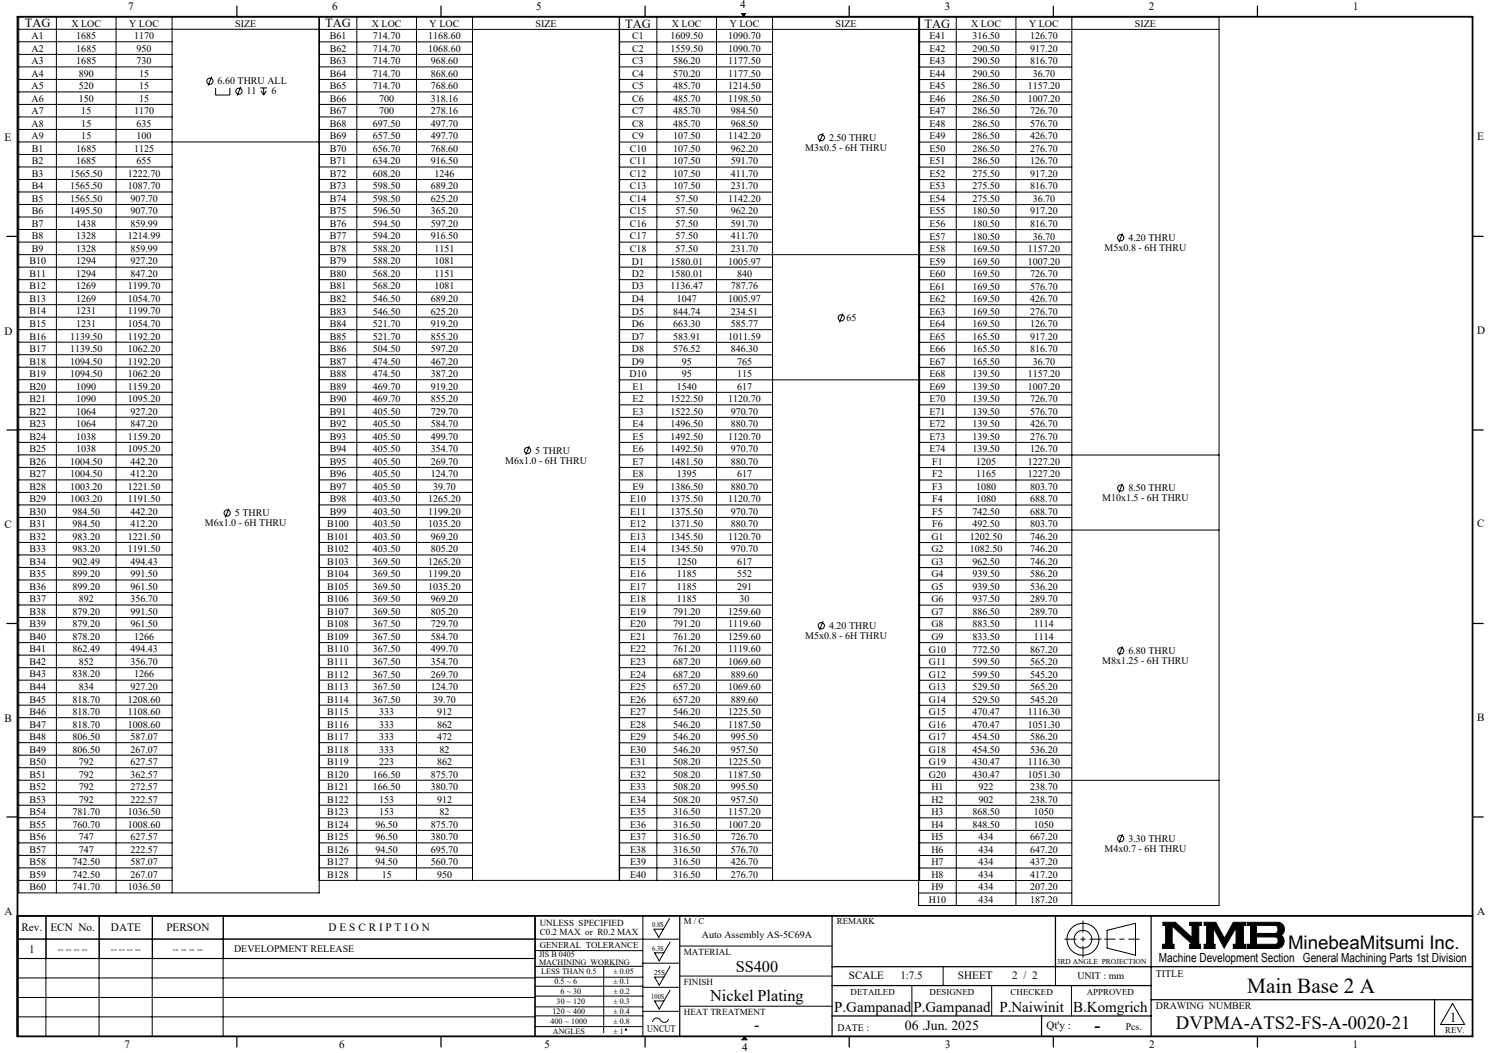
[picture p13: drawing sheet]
<svg xmlns="http://www.w3.org/2000/svg" width="420mm" height="297mm" viewBox="0 0 420 297" stroke-linecap="round" stroke-linejoin="round" font-family="sans-serif">
<defs><g id="words">
<text font-size="6" x="351.8" y="280">Main Base 2 A</text>
<g font-size="5.3">
<text x="363.3" y="267.7">MinebeaMitsumi Inc.</text>
<text x="331.7" y="290.4">DVPMA-ATS2-FS-A-0020-21</text>
</g>
<text font-size="4.9" x="308.8" y="290.9">-</text>
<g font-size="4.6">
<text x="207.5" y="274.1">SS400</text>
<text x="200.3" y="282.4">Nickel Plating</text>
<text x="212.8" y="290.6">-</text>
</g>
<g font-size="4.2">
<text x="235.3" y="285.5">P.Gampanad</text>
<text x="257.6" y="285.5">P.Gampanad</text>
<text x="281.9" y="285.5">P.Naiwinit</text>
<text x="302.7" y="285.5">B.Komgrich</text>
</g>
<g font-size="3.9">
<text x="255.2" y="290.6">06 .Jun. 2025</text>
<text x="408.9" y="288.2">1</text>
</g>
<g font-size="3.5">
<text x="7" y="7.8">TAG</text>
<text x="91.7" y="7.8">TAG</text>
<text x="176.4" y="7.8">TAG</text>
<text x="260.8" y="7.8">TAG</text>
<text x="326.9" y="271.4">Machine Development Section General Machining Parts 1st Division</text>
</g>
<g font-size="3.2">
<text x="36.1" y="2.9">7</text>
<text x="93.7" y="2.8">6</text>
<text x="151.3" y="2.8">5</text>
<text x="208.8" y="2.2">4</text>
<text x="266.5" y="2.8">3</text>
<text x="324.1" y="2.8">2</text>
<text x="381.6" y="2.8">1</text>
<text x="1.3" y="39.8">E</text>
<text x="416.6" y="39.5">E</text>
<text x="1.3" y="94.3">D</text>
<text x="416.6" y="94.1">D</text>
<text x="1.3" y="148.9">C</text>
<text x="416.6" y="148.7">C</text>
<text x="1.3" y="203.6">B</text>
<text x="416.6" y="203.3">B</text>
<text x="416.6" y="258">A</text>
<text x="1.3" y="258.1">A</text>
<text x="6.1" y="262.7">Rev.</text>
<text x="14.2" y="262.7">ECN No.</text>
<text x="31.3" y="262.7">DATE</text>
<text x="46.9" y="262.7">PERSON</text>
<text x="92.7" y="262.7">D E S C R I P T I O N</text>
<text x="8.2" y="268.7">1</text>
<text x="239.4" y="276.2">SCALE</text>
<text x="254" y="276.2">1:7.5</text>
<text x="270.2" y="276.2">SHEET</text>
<text x="285.5" y="276.2">2 / 2</text>
<text x="295.2" y="290.1">Qt'y :</text>
<text x="35.1" y="295.5">7</text>
<text x="95.7" y="295.6">6</text>
<text x="153.6" y="295.6">5</text>
<text x="209.3" y="296.3">4</text>
<text x="266.6" y="295.6">3</text>
<text x="324.2" y="295.6">2</text>
<text x="381.6" y="295.6">1</text>
</g>
<g font-size="2.8">
<text x="8.9" y="11.1">A1</text>
<text x="20.2" y="7.5">X LOC</text>
<text x="21.5" y="11.1">1685</text>
<text x="36.5" y="7.5">Y LOC</text>
<text x="37.8" y="11.1">1170</text>
<text x="66.3" y="7.5">SIZE</text>
<text x="93" y="11.1">B61</text>
<text x="104.9" y="7.5">X LOC</text>
<text x="105.2" y="11.1">714.70</text>
<text x="120.8" y="11.1">1168.60</text>
<text x="121.2" y="7.5">Y LOC</text>
<text x="151.1" y="7.5">SIZE</text>
<text x="178.3" y="11.1">C1</text>
<text x="189.1" y="11.1">1609.50</text>
<text x="189.5" y="7.5">X LOC</text>
<text x="205.4" y="11.1">1090.70</text>
<text x="205.8" y="7.5">Y LOC</text>
<text x="235.7" y="7.5">SIZE</text>
<text x="262.2" y="11.1">E41</text>
<text x="274" y="7.5">X LOC</text>
<text x="274.3" y="11.1">316.50</text>
<text x="290.3" y="7.5">Y LOC</text>
<text x="290.6" y="11.1">126.70</text>
<text x="320.1" y="7.5">SIZE</text>
<text x="8.9" y="14.6">A2</text>
<text x="21.5" y="14.6">1685</text>
<text x="38.5" y="14.6">950</text>
<text x="93" y="14.6">B62</text>
<text x="105.2" y="14.6">714.70</text>
<text x="120.8" y="14.6">1068.60</text>
<text x="178.3" y="14.6">C2</text>
<text x="189.1" y="14.6">1559.50</text>
<text x="205.4" y="14.6">1090.70</text>
<text x="262.2" y="14.6">E42</text>
<text x="274.3" y="14.6">290.50</text>
<text x="290.6" y="14.6">917.20</text>
<text x="8.9" y="18.1">A3</text>
<text x="8.9" y="21.6">A4</text>
<text x="21.5" y="18.1">1685</text>
<text x="22.2" y="21.6">890</text>
<text x="38.5" y="18.1">730</text>
<text x="39.2" y="21.6">15</text>
<text x="61.4" y="23.8">6.60 THRU ALL</text>
<text x="93" y="18.1">B63</text>
<text x="93" y="21.6">B64</text>
<text x="105.2" y="18.1">714.70</text>
<text x="105.2" y="21.6">714.70</text>
<text x="121.5" y="18.1">968.60</text>
<text x="121.5" y="21.6">868.60</text>
<text x="178.3" y="18.1">C3</text>
<text x="178.3" y="21.6">C4</text>
<text x="189.8" y="18.1">586.20</text>
<text x="189.8" y="21.6">570.20</text>
<text x="205.4" y="18.1">1177.50</text>
<text x="205.4" y="21.6">1177.50</text>
<text x="262.2" y="18.1">E43</text>
<text x="262.2" y="21.7">E44</text>
<text x="274.3" y="18.1">290.50</text>
<text x="274.3" y="21.7">290.50</text>
<text x="290.6" y="18.1">816.70</text>
<text x="291.3" y="21.7">36.70</text>
<text x="8.9" y="25.2">A5</text>
<text x="8.9" y="28.7">A6</text>
<text x="22.2" y="25.2">520</text>
<text x="22.2" y="28.7">150</text>
<text x="39.2" y="25.2">15</text>
<text x="39.2" y="28.7">15</text>
<text x="69.6" y="26.6">11</text>
<text x="76.6" y="26.6">6</text>
<text x="93" y="25.2">B65</text>
<text x="93" y="28.7">B66</text>
<text x="105.2" y="25.2">714.70</text>
<text x="107" y="28.7">700</text>
<text x="121.5" y="25.2">768.60</text>
<text x="121.5" y="28.7">318.16</text>
<text x="178.3" y="25.2">C5</text>
<text x="178.3" y="28.7">C6</text>
<text x="189.8" y="25.2">485.70</text>
<text x="189.8" y="28.7">485.70</text>
<text x="205.4" y="25.2">1214.50</text>
<text x="205.4" y="28.7">1198.50</text>
<text x="262.2" y="25.2">E45</text>
<text x="262.2" y="28.7">E46</text>
<text x="274.3" y="25.2">286.50</text>
<text x="274.3" y="28.7">286.50</text>
<text x="289.9" y="25.2">1157.20</text>
<text x="289.9" y="28.7">1007.20</text>
<text x="8.9" y="32.2">A7</text>
<text x="8.9" y="35.7">A8</text>
<text x="22.9" y="32.2">15</text>
<text x="22.9" y="35.7">15</text>
<text x="37.8" y="32.2">1170</text>
<text x="38.5" y="35.7">635</text>
<text x="93" y="32.2">B67</text>
<text x="93" y="35.7">B68</text>
<text x="105.2" y="35.7">697.50</text>
<text x="107" y="32.2">700</text>
<text x="121.5" y="32.2">278.16</text>
<text x="121.5" y="35.7">497.70</text>
<text x="178.3" y="32.2">C7</text>
<text x="178.3" y="35.8">C8</text>
<text x="189.8" y="32.2">485.70</text>
<text x="189.8" y="35.8">485.70</text>
<text x="206.1" y="32.2">984.50</text>
<text x="206.1" y="35.8">968.50</text>
<text x="262.2" y="32.2">E47</text>
<text x="262.2" y="35.8">E48</text>
<text x="274.3" y="32.2">286.50</text>
<text x="274.3" y="35.8">286.50</text>
<text x="290.6" y="32.2">726.70</text>
<text x="290.6" y="35.8">576.70</text>
<text x="8.9" y="39.3">A9</text>
<text x="22.9" y="39.3">15</text>
<text x="38.5" y="39.3">100</text>
<text x="93" y="39.3">B69</text>
<text x="105.2" y="39.3">657.50</text>
<text x="121.5" y="39.3">497.70</text>
<text x="178.3" y="39.3">C9</text>
<text x="189.8" y="39.3">107.50</text>
<text x="205.4" y="39.3">1142.20</text>
<text x="233.8" y="39.7">2.50 THRU</text>
<text x="262.2" y="39.3">E49</text>
<text x="274.3" y="39.3">286.50</text>
<text x="290.6" y="39.3">426.70</text>
<text x="9" y="46.3">B2</text>
<text x="9" y="42.9">B1</text>
<text x="21.5" y="46.3">1685</text>
<text x="21.5" y="42.9">1685</text>
<text x="37.8" y="42.9">1125</text>
<text x="38.5" y="46.3">655</text>
<text x="93" y="42.8">B70</text>
<text x="93" y="46.3">B71</text>
<text x="105.2" y="42.8">656.70</text>
<text x="105.2" y="46.3">634.20</text>
<text x="121.5" y="42.8">768.60</text>
<text x="121.5" y="46.3">916.50</text>
<text x="177.6" y="42.8">C10</text>
<text x="177.6" y="46.4">C11</text>
<text x="189.8" y="42.8">107.50</text>
<text x="189.8" y="46.4">107.50</text>
<text x="206.1" y="42.8">962.20</text>
<text x="206.1" y="46.4">591.70</text>
<text x="227.1" y="42.5">M3x0.5 - 6H THRU</text>
<text x="262.2" y="42.8">E50</text>
<text x="262.2" y="46.4">E51</text>
<text x="274.3" y="42.8">286.50</text>
<text x="274.3" y="46.4">286.50</text>
<text x="290.6" y="42.8">276.70</text>
<text x="290.6" y="46.4">126.70</text>
<text x="9" y="49.9">B3</text>
<text x="9" y="53.4">B4</text>
<text x="19.8" y="49.9">1565.50</text>
<text x="19.8" y="53.4">1565.50</text>
<text x="36.1" y="49.9">1222.70</text>
<text x="36.1" y="53.4">1087.70</text>
<text x="93" y="49.9">B72</text>
<text x="93" y="53.4">B73</text>
<text x="105.2" y="49.9">608.20</text>
<text x="105.2" y="53.4">598.50</text>
<text x="121.5" y="53.4">689.20</text>
<text x="122.6" y="49.9">1246</text>
<text x="177.6" y="49.9">C12</text>
<text x="177.6" y="53.4">C13</text>
<text x="189.8" y="49.9">107.50</text>
<text x="189.8" y="53.4">107.50</text>
<text x="206.1" y="49.9">411.70</text>
<text x="206.1" y="53.4">231.70</text>
<text x="262.2" y="49.9">E52</text>
<text x="262.2" y="53.4">E53</text>
<text x="274.3" y="49.9">275.50</text>
<text x="274.3" y="53.4">275.50</text>
<text x="290.6" y="49.9">917.20</text>
<text x="290.6" y="53.4">816.70</text>
<text x="9" y="56.9">B5</text>
<text x="19.8" y="56.9">1565.50</text>
<text x="36.8" y="56.9">907.70</text>
<text x="93" y="56.9">B74</text>
<text x="105.2" y="56.9">598.50</text>
<text x="121.5" y="56.9">625.20</text>
<text x="177.6" y="56.9">C14</text>
<text x="190.5" y="56.9">57.50</text>
<text x="205.4" y="56.9">1142.20</text>
<text x="262.2" y="57">E54</text>
<text x="274.3" y="57">275.50</text>
<text x="291.3" y="57">36.70</text>
<text x="9" y="60.5">B6</text>
<text x="9" y="64">B7</text>
<text x="19.8" y="60.5">1495.50</text>
<text x="21.5" y="64">1438</text>
<text x="36.8" y="60.5">907.70</text>
<text x="36.8" y="64">859.99</text>
<text x="93" y="60.5">B75</text>
<text x="93" y="64">B76</text>
<text x="105.2" y="60.5">596.50</text>
<text x="105.2" y="64">594.50</text>
<text x="121.5" y="60.5">365.20</text>
<text x="121.5" y="64">597.20</text>
<text x="177.6" y="60.5">C15</text>
<text x="177.6" y="64">C16</text>
<text x="190.5" y="60.5">57.50</text>
<text x="190.5" y="64">57.50</text>
<text x="206.1" y="60.5">962.20</text>
<text x="206.1" y="64">591.70</text>
<text x="262.2" y="60.5">E55</text>
<text x="262.2" y="64">E56</text>
<text x="274.3" y="60.5">180.50</text>
<text x="274.3" y="64">180.50</text>
<text x="290.6" y="60.5">917.20</text>
<text x="290.6" y="64">816.70</text>
<text x="9" y="67.5">B8</text>
<text x="9" y="71">B9</text>
<text x="21.5" y="67.5">1328</text>
<text x="21.5" y="71">1328</text>
<text x="36.1" y="67.5">1214.99</text>
<text x="36.8" y="71">859.99</text>
<text x="93" y="67.5">B77</text>
<text x="93" y="71.1">B78</text>
<text x="105.2" y="67.5">594.20</text>
<text x="105.2" y="71.1">588.20</text>
<text x="121.5" y="67.5">916.50</text>
<text x="122.6" y="71.1">1151</text>
<text x="177.6" y="67.5">C17</text>
<text x="177.6" y="71.1">C18</text>
<text x="190.5" y="67.5">57.50</text>
<text x="190.5" y="71.1">57.50</text>
<text x="206.1" y="67.5">411.70</text>
<text x="206.1" y="71.1">231.70</text>
<text x="262.2" y="67.6">E57</text>
<text x="262.2" y="71.1">E58</text>
<text x="274.3" y="67.6">180.50</text>
<text x="274.3" y="71.1">169.50</text>
<text x="289.9" y="71.1">1157.20</text>
<text x="291.3" y="67.6">36.70</text>
<text x="311.6" y="70.8">M5x0.8 - 6H THRU</text>
<text x="318.3" y="67.9">4.20 THRU</text>
<text x="8.3" y="74.6">B10</text>
<text x="21.5" y="74.6">1294</text>
<text x="36.8" y="74.6">927.20</text>
<text x="93" y="74.6">B79</text>
<text x="105.2" y="74.6">588.20</text>
<text x="122.6" y="74.6">1081</text>
<text x="178.3" y="74.6">D1</text>
<text x="189.1" y="74.6">1580.01</text>
<text x="205.4" y="74.6">1005.97</text>
<text x="262.2" y="74.6">E59</text>
<text x="274.3" y="74.6">169.50</text>
<text x="289.9" y="74.6">1007.20</text>
<text x="8.3" y="78.1">B11</text>
<text x="8.3" y="81.6">B12</text>
<text x="21.5" y="78.1">1294</text>
<text x="21.5" y="81.6">1269</text>
<text x="36.1" y="81.6">1199.70</text>
<text x="36.8" y="78.1">847.20</text>
<text x="93" y="78.1">B80</text>
<text x="93" y="81.6">B81</text>
<text x="105.2" y="78.1">568.20</text>
<text x="105.2" y="81.6">568.20</text>
<text x="122.6" y="78.1">1151</text>
<text x="122.6" y="81.6">1081</text>
<text x="178.3" y="78.1">D2</text>
<text x="178.3" y="81.7">D3</text>
<text x="189.1" y="78.1">1580.01</text>
<text x="189.1" y="81.7">1136.47</text>
<text x="206.1" y="81.7">787.76</text>
<text x="207.9" y="78.1">840</text>
<text x="262.2" y="78.1">E60</text>
<text x="262.2" y="81.7">E61</text>
<text x="274.3" y="78.1">169.50</text>
<text x="274.3" y="81.7">169.50</text>
<text x="290.6" y="78.1">726.70</text>
<text x="290.6" y="81.7">576.70</text>
<text x="8.3" y="85.2">B13</text>
<text x="8.3" y="88.7">B14</text>
<text x="21.5" y="85.2">1269</text>
<text x="21.5" y="88.7">1231</text>
<text x="36.1" y="85.2">1054.70</text>
<text x="36.1" y="88.7">1199.70</text>
<text x="93" y="85.2">B82</text>
<text x="93" y="88.7">B83</text>
<text x="105.2" y="85.2">546.50</text>
<text x="105.2" y="88.7">546.50</text>
<text x="121.5" y="85.2">689.20</text>
<text x="121.5" y="88.7">625.20</text>
<text x="178.3" y="85.2">D4</text>
<text x="178.3" y="88.7">D5</text>
<text x="189.8" y="88.7">844.74</text>
<text x="190.9" y="85.2">1047</text>
<text x="205.4" y="85.2">1005.97</text>
<text x="206.1" y="88.7">234.51</text>
<text x="262.2" y="85.2">E62</text>
<text x="262.2" y="88.7">E63</text>
<text x="274.3" y="85.2">169.50</text>
<text x="274.3" y="88.7">169.50</text>
<text x="290.6" y="85.2">426.70</text>
<text x="290.6" y="88.7">276.70</text>
<text x="8.3" y="92.2">B15</text>
<text x="8.3" y="95.8">B16</text>
<text x="19.8" y="95.8">1139.50</text>
<text x="21.5" y="92.2">1231</text>
<text x="36.1" y="95.8">1192.20</text>
<text x="36.1" y="92.2">1054.70</text>
<text x="93" y="92.2">B84</text>
<text x="93" y="95.8">B85</text>
<text x="105.2" y="92.2">521.70</text>
<text x="105.2" y="95.8">521.70</text>
<text x="121.5" y="92.2">919.20</text>
<text x="121.5" y="95.8">855.20</text>
<text x="178.3" y="92.2">D6</text>
<text x="178.3" y="95.8">D7</text>
<text x="189.8" y="92.2">663.30</text>
<text x="189.8" y="95.8">583.91</text>
<text x="205.4" y="95.8">1011.59</text>
<text x="206.1" y="92.2">585.77</text>
<text x="238.7" y="90.5">65</text>
<text x="262.2" y="92.3">E64</text>
<text x="262.2" y="95.8">E65</text>
<text x="274.3" y="92.3">169.50</text>
<text x="274.3" y="95.8">165.50</text>
<text x="290.6" y="92.3">126.70</text>
<text x="290.6" y="95.8">917.20</text>
<text x="8.3" y="99.3">B17</text>
<text x="19.8" y="99.3">1139.50</text>
<text x="36.1" y="99.3">1062.20</text>
<text x="93" y="99.3">B86</text>
<text x="105.2" y="99.3">504.50</text>
<text x="121.5" y="99.3">597.20</text>
<text x="178.3" y="99.3">D8</text>
<text x="189.8" y="99.3">576.52</text>
<text x="206.1" y="99.3">846.30</text>
<text x="262.2" y="99.3">E66</text>
<text x="274.3" y="99.3">165.50</text>
<text x="290.6" y="99.3">816.70</text>
<text x="8.3" y="102.8">B18</text>
<text x="8.3" y="106.4">B19</text>
<text x="19.8" y="102.8">1094.50</text>
<text x="19.8" y="106.4">1094.50</text>
<text x="36.1" y="102.8">1192.20</text>
<text x="36.1" y="106.4">1062.20</text>
<text x="93" y="102.8">B87</text>
<text x="93" y="106.4">B88</text>
<text x="105.2" y="102.8">474.50</text>
<text x="105.2" y="106.4">474.50</text>
<text x="121.5" y="102.8">467.20</text>
<text x="121.5" y="106.4">387.20</text>
<text x="177.6" y="106.4">D10</text>
<text x="178.3" y="102.8">D9</text>
<text x="192.3" y="102.8">95</text>
<text x="192.3" y="106.4">95</text>
<text x="207.9" y="102.8">765</text>
<text x="207.9" y="106.4">115</text>
<text x="262.2" y="102.9">E67</text>
<text x="262.2" y="106.4">E68</text>
<text x="274.3" y="102.9">165.50</text>
<text x="274.3" y="106.4">139.50</text>
<text x="289.9" y="106.4">1157.20</text>
<text x="291.3" y="102.9">36.70</text>
<text x="8.3" y="109.9">B20</text>
<text x="8.3" y="113.4">B21</text>
<text x="21.5" y="109.9">1090</text>
<text x="21.5" y="113.4">1090</text>
<text x="36.1" y="109.9">1159.20</text>
<text x="36.1" y="113.4">1095.20</text>
<text x="93" y="109.9">B89</text>
<text x="93" y="113.4">B90</text>
<text x="105.2" y="109.9">469.70</text>
<text x="105.2" y="113.4">469.70</text>
<text x="121.5" y="109.9">919.20</text>
<text x="121.5" y="113.4">855.20</text>
<text x="178.4" y="113.4">E2</text>
<text x="178.4" y="109.9">E1</text>
<text x="189.1" y="113.4">1522.50</text>
<text x="190.9" y="109.9">1540</text>
<text x="205.4" y="113.4">1120.70</text>
<text x="207.9" y="109.9">617</text>
<text x="262.2" y="109.9">E69</text>
<text x="262.2" y="113.5">E70</text>
<text x="274.3" y="109.9">139.50</text>
<text x="274.3" y="113.5">139.50</text>
<text x="289.9" y="109.9">1007.20</text>
<text x="290.6" y="113.5">726.70</text>
<text x="8.3" y="116.9">B22</text>
<text x="21.5" y="116.9">1064</text>
<text x="36.8" y="116.9">927.20</text>
<text x="93" y="117">B91</text>
<text x="105.2" y="117">405.50</text>
<text x="121.5" y="117">729.70</text>
<text x="178.4" y="117">E3</text>
<text x="189.1" y="117">1522.50</text>
<text x="206.1" y="117">970.70</text>
<text x="262.2" y="117">E71</text>
<text x="274.3" y="117">139.50</text>
<text x="290.6" y="117">576.70</text>
<text x="8.3" y="120.5">B23</text>
<text x="8.3" y="124">B24</text>
<text x="21.5" y="120.5">1064</text>
<text x="21.5" y="124">1038</text>
<text x="36.1" y="124">1159.20</text>
<text x="36.8" y="120.5">847.20</text>
<text x="93" y="120.5">B92</text>
<text x="93" y="124">B93</text>
<text x="105.2" y="120.5">405.50</text>
<text x="105.2" y="124">405.50</text>
<text x="121.5" y="120.5">584.70</text>
<text x="121.5" y="124">499.70</text>
<text x="178.4" y="120.5">E4</text>
<text x="178.4" y="124">E5</text>
<text x="189.1" y="120.5">1496.50</text>
<text x="189.1" y="124">1492.50</text>
<text x="205.4" y="124">1120.70</text>
<text x="206.1" y="120.5">880.70</text>
<text x="262.2" y="120.5">E72</text>
<text x="262.2" y="124">E73</text>
<text x="274.3" y="120.5">139.50</text>
<text x="274.3" y="124">139.50</text>
<text x="290.6" y="120.5">426.70</text>
<text x="290.6" y="124">276.70</text>
<text x="8.3" y="127.5">B25</text>
<text x="8.3" y="131.1">B26</text>
<text x="19.8" y="131.1">1004.50</text>
<text x="21.5" y="127.5">1038</text>
<text x="36.1" y="127.5">1095.20</text>
<text x="36.8" y="131.1">442.20</text>
<text x="93" y="127.5">B94</text>
<text x="93" y="131.1">B95</text>
<text x="105.2" y="127.5">405.50</text>
<text x="105.2" y="131.1">405.50</text>
<text x="121.5" y="127.5">354.70</text>
<text x="121.5" y="131.1">269.70</text>
<text x="142.5" y="130.7">M6x1.0 - 6H THRU</text>
<text x="151" y="127.9">5 THRU</text>
<text x="178.4" y="127.5">E6</text>
<text x="178.4" y="131.1">E7</text>
<text x="189.1" y="127.5">1492.50</text>
<text x="189.1" y="131.1">1481.50</text>
<text x="206.1" y="127.5">970.70</text>
<text x="206.1" y="131.1">880.70</text>
<text x="262.2" y="127.6">E74</text>
<text x="262.9" y="131.1">F1</text>
<text x="274.3" y="127.6">139.50</text>
<text x="275.3" y="131.1">1205</text>
<text x="289.9" y="131.1">1227.20</text>
<text x="290.6" y="127.6">126.70</text>
<text x="8.3" y="134.6">B27</text>
<text x="19.8" y="134.6">1004.50</text>
<text x="36.8" y="134.6">412.20</text>
<text x="93" y="134.6">B96</text>
<text x="105.2" y="134.6">405.50</text>
<text x="121.5" y="134.6">124.70</text>
<text x="178.4" y="134.6">E8</text>
<text x="190.9" y="134.6">1395</text>
<text x="207.9" y="134.6">617</text>
<text x="262.9" y="134.6">F2</text>
<text x="275.3" y="134.6">1165</text>
<text x="289.9" y="134.6">1227.20</text>
<text x="8.3" y="138.1">B28</text>
<text x="8.3" y="141.7">B29</text>
<text x="19.8" y="138.1">1003.20</text>
<text x="19.8" y="141.7">1003.20</text>
<text x="36.1" y="138.1">1221.50</text>
<text x="36.1" y="141.7">1191.50</text>
<text x="93" y="138.1">B97</text>
<text x="93" y="141.7">B98</text>
<text x="105.2" y="138.1">405.50</text>
<text x="105.2" y="141.7">403.50</text>
<text x="120.8" y="141.7">1265.20</text>
<text x="122.2" y="138.1">39.70</text>
<text x="177.7" y="141.7">E10</text>
<text x="178.4" y="138.1">E9</text>
<text x="189.1" y="138.1">1386.50</text>
<text x="189.1" y="141.7">1375.50</text>
<text x="205.4" y="141.7">1120.70</text>
<text x="206.1" y="138.1">880.70</text>
<text x="262.9" y="138.1">F3</text>
<text x="263" y="141.7">F4</text>
<text x="275.3" y="138.1">1080</text>
<text x="275.3" y="141.7">1080</text>
<text x="290.6" y="138.1">803.70</text>
<text x="290.6" y="141.7">688.70</text>
<text x="310.9" y="141.4">M10x1.5 - 6H THRU</text>
<text x="318.3" y="138.5">8.50 THRU</text>
<text x="8.3" y="145.2">B30</text>
<text x="8.3" y="148.7">B31</text>
<text x="20.5" y="145.2">984.50</text>
<text x="20.5" y="148.7">984.50</text>
<text x="36.8" y="145.2">442.20</text>
<text x="36.8" y="148.7">412.20</text>
<text x="57.8" y="148.4">M6x1.0 - 6H THRU</text>
<text x="66.2" y="145.6">5 THRU</text>
<text x="92.3" y="148.7">B100</text>
<text x="93" y="145.2">B99</text>
<text x="105.2" y="145.2">403.50</text>
<text x="105.2" y="148.7">403.50</text>
<text x="120.8" y="145.2">1199.20</text>
<text x="120.8" y="148.7">1035.20</text>
<text x="177.7" y="145.2">E11</text>
<text x="177.7" y="148.7">E12</text>
<text x="189.1" y="145.2">1375.50</text>
<text x="189.1" y="148.7">1371.50</text>
<text x="206.1" y="145.2">970.70</text>
<text x="206.1" y="148.7">880.70</text>
<text x="263" y="145.2">F5</text>
<text x="263" y="148.7">F6</text>
<text x="274.3" y="145.2">742.50</text>
<text x="274.3" y="148.7">492.50</text>
<text x="290.6" y="145.2">688.70</text>
<text x="290.6" y="148.7">803.70</text>
<text x="8.3" y="152.2">B32</text>
<text x="8.3" y="155.8">B33</text>
<text x="20.5" y="152.2">983.20</text>
<text x="20.5" y="155.8">983.20</text>
<text x="36.1" y="152.2">1221.50</text>
<text x="36.1" y="155.8">1191.50</text>
<text x="92.3" y="152.3">B101</text>
<text x="92.3" y="155.8">B102</text>
<text x="105.2" y="152.3">403.50</text>
<text x="105.2" y="155.8">403.50</text>
<text x="121.5" y="152.3">969.20</text>
<text x="121.5" y="155.8">805.20</text>
<text x="177.7" y="152.3">E13</text>
<text x="177.7" y="155.8">E14</text>
<text x="189.1" y="152.3">1345.50</text>
<text x="189.1" y="155.8">1345.50</text>
<text x="205.4" y="152.3">1120.70</text>
<text x="206.1" y="155.8">970.70</text>
<text x="262.7" y="155.8">G2</text>
<text x="262.7" y="152.3">G1</text>
<text x="273.6" y="155.8">1082.50</text>
<text x="273.6" y="152.3">1202.50</text>
<text x="290.6" y="155.8">746.20</text>
<text x="290.6" y="152.3">746.20</text>
<text x="8.3" y="159.3">B34</text>
<text x="20.5" y="159.3">902.49</text>
<text x="36.8" y="159.3">494.43</text>
<text x="92.3" y="159.3">B103</text>
<text x="105.2" y="159.3">369.50</text>
<text x="120.8" y="159.3">1265.20</text>
<text x="177.7" y="159.3">E15</text>
<text x="190.9" y="159.3">1250</text>
<text x="207.9" y="159.3">617</text>
<text x="262.7" y="159.3">G3</text>
<text x="274.3" y="159.3">962.50</text>
<text x="290.6" y="159.3">746.20</text>
<text x="8.3" y="162.8">B35</text>
<text x="8.3" y="166.4">B36</text>
<text x="20.5" y="162.8">899.20</text>
<text x="20.5" y="166.4">899.20</text>
<text x="36.8" y="162.8">991.50</text>
<text x="36.8" y="166.4">961.50</text>
<text x="92.3" y="162.9">B104</text>
<text x="92.3" y="166.4">B105</text>
<text x="105.2" y="162.9">369.50</text>
<text x="105.2" y="166.4">369.50</text>
<text x="120.8" y="162.9">1199.20</text>
<text x="120.8" y="166.4">1035.20</text>
<text x="177.7" y="162.8">E16</text>
<text x="177.7" y="166.4">E17</text>
<text x="190.9" y="162.8">1185</text>
<text x="190.9" y="166.4">1185</text>
<text x="207.9" y="162.8">552</text>
<text x="207.9" y="166.4">291</text>
<text x="262.7" y="162.9">G4</text>
<text x="262.7" y="166.4">G5</text>
<text x="274.3" y="162.9">939.50</text>
<text x="274.3" y="166.4">939.50</text>
<text x="290.6" y="162.9">586.20</text>
<text x="290.6" y="166.4">536.20</text>
<text x="8.3" y="169.9">B37</text>
<text x="8.3" y="173.4">B38</text>
<text x="20.5" y="173.4">879.20</text>
<text x="22.2" y="169.9">892</text>
<text x="36.8" y="169.9">356.70</text>
<text x="36.8" y="173.4">991.50</text>
<text x="92.3" y="169.9">B106</text>
<text x="92.3" y="173.4">B107</text>
<text x="105.2" y="169.9">369.50</text>
<text x="105.2" y="173.4">369.50</text>
<text x="121.5" y="169.9">969.20</text>
<text x="121.5" y="173.4">805.20</text>
<text x="177.7" y="169.9">E18</text>
<text x="177.7" y="173.4">E19</text>
<text x="189.8" y="173.4">791.20</text>
<text x="190.9" y="169.9">1185</text>
<text x="205.4" y="173.4">1259.60</text>
<text x="208.6" y="169.9">30</text>
<text x="262.7" y="169.9">G6</text>
<text x="262.7" y="173.4">G7</text>
<text x="274.3" y="169.9">937.50</text>
<text x="274.3" y="173.4">886.50</text>
<text x="290.6" y="169.9">289.70</text>
<text x="290.6" y="173.4">289.70</text>
<text x="8.3" y="177">B39</text>
<text x="20.5" y="177">879.20</text>
<text x="36.8" y="177">961.50</text>
<text x="92.3" y="177">B108</text>
<text x="105.2" y="177">367.50</text>
<text x="121.5" y="177">729.70</text>
<text x="177.7" y="177">E20</text>
<text x="189.8" y="177">791.20</text>
<text x="205.4" y="177">1119.60</text>
<text x="233.8" y="177.4">4.20 THRU</text>
<text x="262.7" y="177">G8</text>
<text x="274.3" y="177">883.50</text>
<text x="291.6" y="177">1114</text>
<text x="8.3" y="180.5">B40</text>
<text x="8.3" y="184">B41</text>
<text x="20.5" y="180.5">878.20</text>
<text x="20.5" y="184">862.49</text>
<text x="36.8" y="184">494.43</text>
<text x="37.8" y="180.5">1266</text>
<text x="92.3" y="180.5">B109</text>
<text x="92.3" y="184">B110</text>
<text x="105.2" y="180.5">367.50</text>
<text x="105.2" y="184">367.50</text>
<text x="121.5" y="180.5">584.70</text>
<text x="121.5" y="184">499.70</text>
<text x="177.7" y="180.5">E21</text>
<text x="177.7" y="184">E22</text>
<text x="189.8" y="180.5">761.20</text>
<text x="189.8" y="184">761.20</text>
<text x="205.4" y="180.5">1259.60</text>
<text x="205.4" y="184">1119.60</text>
<text x="227.1" y="180.2">M5x0.8 - 6H THRU</text>
<text x="262" y="184">G10</text>
<text x="262.7" y="180.5">G9</text>
<text x="274.3" y="180.5">833.50</text>
<text x="274.3" y="184">772.50</text>
<text x="290.6" y="184">867.20</text>
<text x="291.6" y="180.5">1114</text>
<text x="318.3" y="184.4">6.80 THRU</text>
<text x="8.3" y="187.6">B42</text>
<text x="8.3" y="191.1">B43</text>
<text x="20.5" y="191.1">838.20</text>
<text x="22.2" y="187.6">852</text>
<text x="36.8" y="187.6">356.70</text>
<text x="37.8" y="191.1">1266</text>
<text x="92.3" y="187.6">B111</text>
<text x="92.3" y="191.1">B112</text>
<text x="105.2" y="187.6">367.50</text>
<text x="105.2" y="191.1">367.50</text>
<text x="121.5" y="187.6">354.70</text>
<text x="121.5" y="191.1">269.70</text>
<text x="177.7" y="187.6">E23</text>
<text x="177.7" y="191.1">E24</text>
<text x="189.8" y="187.6">687.20</text>
<text x="189.8" y="191.1">687.20</text>
<text x="205.4" y="187.6">1069.60</text>
<text x="206.1" y="191.1">889.60</text>
<text x="262" y="187.6">G11</text>
<text x="262" y="191.1">G12</text>
<text x="274.3" y="187.6">599.50</text>
<text x="274.3" y="191.1">599.50</text>
<text x="290.6" y="187.6">565.20</text>
<text x="290.6" y="191.1">545.20</text>
<text x="310.9" y="187.3">M8x1.25 - 6H THRU</text>
<text x="8.3" y="194.6">B44</text>
<text x="22.2" y="194.6">834</text>
<text x="36.8" y="194.6">927.20</text>
<text x="92.3" y="194.6">B113</text>
<text x="105.2" y="194.6">367.50</text>
<text x="121.5" y="194.6">124.70</text>
<text x="177.7" y="194.6">E25</text>
<text x="189.8" y="194.6">657.20</text>
<text x="205.4" y="194.6">1069.60</text>
<text x="262" y="194.6">G13</text>
<text x="274.3" y="194.6">529.50</text>
<text x="290.6" y="194.6">565.20</text>
<text x="8.3" y="198.1">B45</text>
<text x="8.3" y="201.7">B46</text>
<text x="20.5" y="198.1">818.70</text>
<text x="20.5" y="201.7">818.70</text>
<text x="36.1" y="198.1">1208.60</text>
<text x="36.1" y="201.7">1108.60</text>
<text x="92.3" y="198.2">B114</text>
<text x="92.3" y="201.7">B115</text>
<text x="105.2" y="198.2">367.50</text>
<text x="107" y="201.7">333</text>
<text x="122.2" y="198.2">39.70</text>
<text x="123.3" y="201.7">912</text>
<text x="177.7" y="198.2">E26</text>
<text x="177.7" y="201.7">E27</text>
<text x="189.8" y="198.2">657.20</text>
<text x="189.8" y="201.7">546.20</text>
<text x="205.4" y="201.7">1225.50</text>
<text x="206.1" y="198.2">889.60</text>
<text x="262" y="198.2">G14</text>
<text x="262" y="201.7">G15</text>
<text x="274.3" y="198.2">529.50</text>
<text x="274.3" y="201.7">470.47</text>
<text x="289.9" y="201.7">1116.30</text>
<text x="290.6" y="198.2">545.20</text>
<text x="8.3" y="205.2">B47</text>
<text x="8.3" y="208.7">B48</text>
<text x="20.5" y="205.2">818.70</text>
<text x="20.5" y="208.7">806.50</text>
<text x="36.1" y="205.2">1008.60</text>
<text x="36.8" y="208.7">587.07</text>
<text x="92.3" y="205.2">B116</text>
<text x="92.3" y="208.7">B117</text>
<text x="107" y="205.2">333</text>
<text x="107" y="208.7">333</text>
<text x="123.3" y="205.2">862</text>
<text x="123.3" y="208.7">472</text>
<text x="177.7" y="205.2">E28</text>
<text x="177.7" y="208.7">E29</text>
<text x="189.8" y="205.2">546.20</text>
<text x="189.8" y="208.7">546.20</text>
<text x="205.4" y="205.2">1187.50</text>
<text x="206.1" y="208.7">995.50</text>
<text x="262" y="205.2">G16</text>
<text x="262" y="208.8">G17</text>
<text x="274.3" y="205.2">470.47</text>
<text x="274.3" y="208.8">454.50</text>
<text x="289.9" y="205.2">1051.30</text>
<text x="290.6" y="208.8">586.20</text>
<text x="8.3" y="212.3">B49</text>
<text x="8.3" y="215.8">B50</text>
<text x="20.5" y="212.3">806.50</text>
<text x="22.2" y="215.8">792</text>
<text x="36.8" y="212.3">267.07</text>
<text x="36.8" y="215.8">627.57</text>
<text x="92.3" y="212.3">B118</text>
<text x="92.3" y="215.8">B119</text>
<text x="107" y="212.3">333</text>
<text x="107" y="215.8">223</text>
<text x="123.3" y="215.8">862</text>
<text x="124" y="212.3">82</text>
<text x="177.7" y="212.3">E30</text>
<text x="177.7" y="215.8">E31</text>
<text x="189.8" y="212.3">546.20</text>
<text x="189.8" y="215.8">508.20</text>
<text x="205.4" y="215.8">1225.50</text>
<text x="206.1" y="212.3">957.50</text>
<text x="262" y="212.3">G18</text>
<text x="262" y="215.8">G19</text>
<text x="274.3" y="212.3">454.50</text>
<text x="274.3" y="215.8">430.47</text>
<text x="289.9" y="215.8">1116.30</text>
<text x="290.6" y="212.3">536.20</text>
<text x="8.3" y="219.3">B51</text>
<text x="22.2" y="219.3">792</text>
<text x="36.8" y="219.3">362.57</text>
<text x="92.3" y="219.3">B120</text>
<text x="105.2" y="219.3">166.50</text>
<text x="121.5" y="219.3">875.70</text>
<text x="177.7" y="219.3">E32</text>
<text x="189.8" y="219.3">508.20</text>
<text x="205.4" y="219.3">1187.50</text>
<text x="262" y="219.3">G20</text>
<text x="274.3" y="219.3">430.47</text>
<text x="289.9" y="219.3">1051.30</text>
<text x="8.3" y="222.9">B52</text>
<text x="8.3" y="226.4">B53</text>
<text x="22.2" y="222.9">792</text>
<text x="22.2" y="226.4">792</text>
<text x="36.8" y="222.9">272.57</text>
<text x="36.8" y="226.4">222.57</text>
<text x="92.3" y="222.9">B121</text>
<text x="92.3" y="226.4">B122</text>
<text x="105.2" y="222.9">166.50</text>
<text x="107" y="226.4">153</text>
<text x="121.5" y="222.9">380.70</text>
<text x="123.3" y="226.4">912</text>
<text x="177.7" y="222.9">E33</text>
<text x="177.7" y="226.4">E34</text>
<text x="189.8" y="222.9">508.20</text>
<text x="189.8" y="226.4">508.20</text>
<text x="206.1" y="222.9">995.50</text>
<text x="206.1" y="226.4">957.50</text>
<text x="262.7" y="222.9">H1</text>
<text x="262.7" y="226.4">H2</text>
<text x="276" y="222.9">922</text>
<text x="276" y="226.4">902</text>
<text x="290.6" y="222.9">238.70</text>
<text x="290.6" y="226.4">238.70</text>
<text x="8.3" y="229.9">B54</text>
<text x="8.3" y="233.5">B55</text>
<text x="20.5" y="229.9">781.70</text>
<text x="20.5" y="233.5">760.70</text>
<text x="36.1" y="229.9">1036.50</text>
<text x="36.1" y="233.5">1008.60</text>
<text x="92.3" y="229.9">B123</text>
<text x="92.3" y="233.5">B124</text>
<text x="105.9" y="233.5">96.50</text>
<text x="107" y="229.9">153</text>
<text x="121.5" y="233.5">875.70</text>
<text x="124" y="229.9">82</text>
<text x="177.7" y="229.9">E35</text>
<text x="177.7" y="233.5">E36</text>
<text x="189.8" y="229.9">316.50</text>
<text x="189.8" y="233.5">316.50</text>
<text x="205.4" y="229.9">1157.20</text>
<text x="205.4" y="233.5">1007.20</text>
<text x="262.7" y="229.9">H3</text>
<text x="262.7" y="233.5">H4</text>
<text x="274.3" y="229.9">868.50</text>
<text x="274.3" y="233.5">848.50</text>
<text x="291.6" y="229.9">1050</text>
<text x="291.6" y="233.5">1050</text>
<text x="8.3" y="237">B56</text>
<text x="22.2" y="237">747</text>
<text x="36.8" y="237">627.57</text>
<text x="92.3" y="237">B125</text>
<text x="105.9" y="237">96.50</text>
<text x="121.5" y="237">380.70</text>
<text x="177.7" y="237">E37</text>
<text x="189.8" y="237">316.50</text>
<text x="206.1" y="237">726.70</text>
<text x="262.7" y="237">H5</text>
<text x="276" y="237">434</text>
<text x="290.6" y="237">667.20</text>
<text x="318.3" y="237.4">3.30 THRU</text>
<text x="8.3" y="240.5">B57</text>
<text x="8.3" y="244">B58</text>
<text x="20.5" y="244">742.50</text>
<text x="22.2" y="240.5">747</text>
<text x="36.8" y="240.5">222.57</text>
<text x="36.8" y="244">587.07</text>
<text x="92.3" y="240.5">B126</text>
<text x="92.3" y="244.1">B127</text>
<text x="105.9" y="240.5">94.50</text>
<text x="105.9" y="244.1">94.50</text>
<text x="121.5" y="240.5">695.70</text>
<text x="121.5" y="244.1">560.70</text>
<text x="177.7" y="240.5">E38</text>
<text x="177.7" y="244.1">E39</text>
<text x="189.8" y="240.5">316.50</text>
<text x="189.8" y="244.1">316.50</text>
<text x="206.1" y="240.5">576.70</text>
<text x="206.1" y="244.1">426.70</text>
<text x="262.7" y="240.5">H6</text>
<text x="262.7" y="244">H7</text>
<text x="276" y="240.5">434</text>
<text x="276" y="244">434</text>
<text x="290.6" y="240.5">647.20</text>
<text x="290.6" y="244">437.20</text>
<text x="311.6" y="240.2">M4x0.7 - 6H THRU</text>
<text x="8.3" y="247.6">B59</text>
<text x="8.3" y="251.1">B60</text>
<text x="20.5" y="247.6">742.50</text>
<text x="20.5" y="251.1">741.70</text>
<text x="36.1" y="251.1">1036.50</text>
<text x="36.8" y="247.6">267.07</text>
<text x="92.3" y="247.6">B128</text>
<text x="107.7" y="247.6">15</text>
<text x="123.3" y="247.6">950</text>
<text x="177.7" y="247.6">E40</text>
<text x="189.8" y="247.6">316.50</text>
<text x="206.1" y="247.6">276.70</text>
<text x="262.7" y="247.6">H8</text>
<text x="262.7" y="251.1">H9</text>
<text x="276" y="247.6">434</text>
<text x="276" y="251.1">434</text>
<text x="290.6" y="247.6">417.20</text>
<text x="290.6" y="251.1">207.20</text>
<text x="262" y="254.6">H10</text>
<text x="276" y="254.6">434</text>
<text x="290.6" y="254.6">187.20</text>
<text x="66" y="268.6">DEVELOPMENT RELEASE</text>
<text x="198" y="264.5">Auto Assembly AS-5C69A</text>
<text x="326" y="275.4">TITLE</text>
<text x="303.9" y="276.2">UNIT : mm</text>
<text x="326" y="284.7">DRAWING NUMBER</text>
<text x="182.5" y="291.2">UNCUT</text>
<text x="236.3" y="290.7">DATE :</text>
<text x="317.6" y="290.6">Pcs.</text>
</g>
<g font-size="2.6">
<text x="152.2" y="261.3">UNLESS SPECIFIED</text>
<text x="152.2" y="263.7">C0.2 MAX or R0.2 MAX</text>
<text x="192.9" y="269.4">MATERIAL</text>
<text x="192.9" y="277.7">FINISH</text>
<text x="192.9" y="286.3">HEAT TREATMENT</text>
</g>
<g font-size="2.5">
<text x="192.9" y="260.7">M / C</text>
<text x="236" y="260.7">REMARK</text>
<text x="16.3" y="268.5">-- -- -- --</text>
<text x="31.3" y="268.5">-- -- -- --</text>
<text x="48.8" y="268.5">-- -- -- --</text>
<text x="152.3" y="267.3">GENERAL TOLERANCE</text>
<text x="239.9" y="280.5">DETAILED</text>
<text x="262.2" y="280.5">DESIGNED</text>
<text x="285.1" y="280.5">CHECKED</text>
<text x="306.6" y="280.5">APPROVED</text>
<text x="407.7" y="291.5">REV.</text>
</g>
<g font-size="2.3">
<text x="152.1" y="270">JIS B 0405</text>
<text x="152.1" y="272.1">MACHINING WORKING</text>
<text x="152.7" y="274.6">LESS THAN 0.5</text>
<text x="173" y="274.6">± 0.05</text>
<text x="156.4" y="277.4">0.5 ~ 6</text>
<text x="158.1" y="280.3">6 ~ 30</text>
<text x="173" y="277.4">± 0.1</text>
<text x="173" y="280.3">± 0.2</text>
<text x="155.9" y="286">120 ~ 400</text>
<text x="157" y="283.2">30 ~ 120</text>
<text x="173" y="283.2">± 0.3</text>
<text x="173" y="286">± 0.4</text>
<text x="155.3" y="288.9">400 ~ 1000</text>
<text x="155.9" y="291.7">ANGLES</text>
<text x="173" y="288.9">± 0.8</text>
<text x="173" y="291.7">± 1</text>
</g>
<g font-size="2.1">
<text x="184" y="261.5">0.8S</text>
<text x="184" y="268.1">6.3S</text>
<text x="184.5" y="275">25S</text>
<text x="298.1" y="271.8">3RD ANGLE PROJECTION</text>
<text x="183.7" y="281.9">100S</text>
</g>
</g></defs>
<g fill="none" stroke="#000" stroke-width=".28">
<path d="M5.3 11.8h43.2M5.3 15.3h43.2M5.3 18.9h43.2M5.3 8.3h84.7M15.9 4.7v247.1M32.7 4.7v247.1M48.5 4.7v247.1M90 4.7v247.1h-84.7v-247.1l338.6 .1v250.6h-84.8v-250.6M90 15.3h43.3M90 18.9h43.3M90 11.8h43.3M90 8.3h253.9"/>
<path d="M100.6 4.7v243.6M117.5 4.7v243.6M133.3 4.7v243.6M174.7 15.3h43.2M174.7 18.9h43.2M174.7 11.8h43.2M174.7 4.8v243.5M174.8 4.7v243.6M185.3 4.8v243.5M202.1 4.8v243.5M209.2 3.8h1.1l-.6 .9zM217.9 4.8v243.5"/>
<path d="M259.1 15.4h43.2M259.1 18.9h43.2M259.1 11.8h43.2M259.4 4.8v243.5h-169.4M269.7 4.8v250.6M286.6 4.8v250.6M302.3 4.8v250.6M5.3 22.4h43.2M5.3 25.9h43.2M5.3 29.5h43.2M5.3 33h43.2M5.3 36.5h43.2"/>
<path d="M59.7 21.7l-1 2.5M60.8 24.8v2h4v-2M67.9 24.5l-1 2.5M73.3 24.8h2.1M73.6 25.6l.8 1.2M74.4 24.8v2M75.1 25.6l-.7 1.2M90 22.4h43.3M90 25.9h43.3M90 29.5h43.3M90 33h43.3M90 36.5h43.3"/>
<path d="M174.7 22.4h43.2M174.7 25.9h43.2M174.7 29.5h43.2M174.7 33h43.2M174.7 36.5h43.2M232.2 37.6l-1 2.5M259.1 22.4h43.2M259.1 26h43.2M259.1 29.5h43.2M259.1 33h43.2M259.1 36.5h43.2M5.3 40h128"/>
<path d="M5.3 43.6h43.2M5.3 47.1h43.2M5.3 50.6h43.2M5.3 54.1h43.2M5.3 57.7h43.2M90 43.6h43.3M90 47.1h43.3M90 50.6h43.3M90 54.1h43.3M90 57.7h43.3M174.7 40.1h43.2M174.7 43.6h43.2"/>
<path d="M174.7 47.1h43.2M174.7 50.7h43.2M174.7 54.2h43.2M174.7 57.7h43.2M259.1 40.1h43.2M259.1 43.6h43.2M259.1 47.1h43.2M259.1 50.7h43.2M259.1 54.2h43.2M259.1 57.7h43.2M5.3 61.2h43.2M5.3 64.7h43.2"/>
<path d="M5.3 68.3h43.2M5.3 71.8h43.2M5.3 75.3h43.2M5.3 78.9h43.2M90 61.2h43.3M90 64.8h43.3M90 68.3h43.3M90 71.8h43.3M90 75.3h43.3M90 78.9h43.3M174.7 61.2h43.2M174.7 64.8h43.2"/>
<path d="M174.7 68.3h43.2M174.7 71.8l127.6 .1M174.7 75.3h43.2M174.7 78.9h43.2M259.1 61.2h43.2M259.1 64.8h43.2M259.1 68.3h43.2M259.1 75.4h43.2M259.1 78.9h43.2M316.6 65.8l-1 2.5M5.3 82.4h43.2M5.3 85.9h43.2"/>
<path d="M5.3 89.5h43.2M5.3 93h43.2M5.3 96.5h43.2M90 82.4h43.3M90 85.9h43.3M90 89.5h43.3M90 93h43.3M90 96.5h43.3M174.7 82.4h43.2M174.7 85.9h43.2M174.7 89.5h43.2M174.7 93h43.2"/>
<path d="M174.7 96.6h43.2M237.8 88.4l-1 2.5M259.1 82.4h43.2M259.1 86h43.2M259.1 89.5h43.2M259.1 93h43.2M259.1 96.6h43.2M5.3 100h43.2M5.3 103.6h43.2M5.3 107.1h43.2M5.3 110.6h43.2M5.3 114.2h43.2"/>
<path d="M5.3 117.7h43.2M90 100h43.3M90 103.6h43.3M90 107.1h43.3M90 110.6h43.3M90 114.2h43.3M90 117.7h43.3M174.7 100.1h43.2M174.7 103.6h43.2M174.7 107.1h127.6M174.7 110.7h43.2M174.7 114.2h43.2"/>
<path d="M174.7 117.7h43.2M259.1 100.1h43.2M259.1 103.6h43.2M259.1 110.7h43.2M259.1 114.2h43.2M259.1 117.7h43.2M5.3 121.2h43.2M5.3 124.8h43.2M5.3 128.3h43.2M5.3 131.8h43.2M5.3 135.4h43.2M5.3 138.9h43.2"/>
<path d="M90 121.2h43.3M90 124.8h43.3M90 128.3h43.3M90 131.8h43.3M90 135.4h43.3M90 138.9h43.3M149.3 125.8l-1 2.5M174.7 121.2h43.2M174.7 124.8h43.2M174.7 128.3h43.2M174.7 131.8h43.2M174.7 135.4h43.2"/>
<path d="M174.7 138.9h43.2M259.1 121.2h43.2M259.1 124.8h43.2M259.1 138.9h43.2M259.1 128.3h84.8M259.1 131.9h43.2M259.1 135.4h43.2M316.6 136.4l-1 2.5M5.3 142.4h43.2M5.3 145.9h43.2M5.3 149.5h43.2M5.3 153h43.2"/>
<path d="M5.3 156.5h43.2M64.6 143.4l-1 2.5M90 142.4h43.3M90 145.9h43.3M90 149.5h43.3M90 153h43.3M90 156.5h43.3M174.7 142.4h43.2M174.7 145.9h43.2M174.7 149.5h43.2M174.7 153h43.2M174.7 156.6h43.2"/>
<path d="M259.1 142.4h43.2M259.1 146h43.2M259.1 149.5h84.8M259.1 153h43.2M259.1 156.6h43.2M5.3 160.1h43.2M5.3 163.6h43.2M5.3 167.1h43.2M5.3 170.6h43.2M5.3 174.2h43.2M5.3 177.7h43.2M90 160.1h43.3"/>
<path d="M90 163.6h43.3M90 167.1h43.3M90 170.6h43.3M90 174.2h43.3M90 177.7h43.3M174.7 160.1h43.2M174.7 163.6h43.2M174.7 167.1h43.2M174.7 170.7h43.2M174.7 174.2h43.2M174.7 177.7h43.2M232.2 175.2l-1 2.5"/>
<path d="M259.1 160.1h43.2M259.1 163.6h43.2M259.1 167.1h43.2M259.1 170.7h43.2M259.1 174.2h43.2M259.1 177.7h43.2M5.3 181.3h43.2M5.3 184.8h43.2M5.3 188.3h43.2M5.3 191.8h43.2M5.3 195.4h43.2M5.3 198.9h43.2"/>
<path d="M90 181.3h43.3M90 184.8h43.3M90 188.3h43.3M90 191.8h43.3M90 195.4h43.3M90 198.9h43.3M174.7 181.3h43.2M174.7 184.8h43.2M174.7 188.3h43.2M174.7 191.8h43.2M174.7 195.4h43.2M174.7 198.9h43.2"/>
<path d="M259.1 181.3h43.2M259.1 184.8h43.2M259.1 188.3h43.2M259.1 191.9h43.2M259.1 195.4h43.2M259.1 198.9h43.2M316.6 182.3l-1 2.5M5.3 202.4h43.2M5.3 205.9h43.2M5.3 209.5h43.2M5.3 213h43.2M5.3 216.5h43.2"/>
<path d="M90 202.4h43.3M90 205.9h43.3M90 209.5h43.3M90 213h43.3M90 216.5h43.3M174.7 202.4h43.2M174.7 205.9h43.2M174.7 209.5h43.2M174.7 213h43.2M174.7 216.6h43.2M259.1 202.5h43.2M259.1 206h43.2"/>
<path d="M259.1 209.5h43.2M259.1 213h43.2M259.1 216.6h43.2M5.3 220.1h43.2M5.3 223.6h43.2M5.3 227.1h43.2M5.3 230.6h43.2M5.3 234.2h43.2M5.3 237.7h43.2M90 220.1h43.3M90 223.6h43.3M90 227.1h43.3"/>
<path d="M90 230.7h43.3M90 234.2h43.3M90 237.7h43.3M174.7 220.1h43.2M174.7 223.6h43.2M174.7 227.2h43.2M174.7 230.7h43.2M174.7 234.2h43.2M174.7 237.7h43.2M259.1 220.1h84.8M259.1 223.6h43.2M259.1 227.2h43.2"/>
<path d="M259.1 230.7h43.2M259.1 234.2h43.2M259.1 237.7h43.2M316.6 235.3l-1 2.5M5.3 241.3h43.2M5.3 244.8h43.2M5.3 248.3h43.2M13 258.3l-.1 34M27.9 258.3v34M28 258.3v12M42.9 258.3v34M43 258.3v12"/>
<path d="M62.9 258.3v34M63 258.3v12M90 241.3h43.3M90 244.8h43.3M150.9 258.3v34M174.7 241.3h43.2M174.7 244.8h43.2M181.3 258.3v34M188.9 259l-3.1 5.4-1.3-2.3h2.6M259.1 241.3h43.2M259.1 244.8h43.2M259.1 248.4h43.2"/>
<path d="M259.1 251.9h43.2M4.9 264.9h186.8M4.9 275.8h146M5 270.3v-12h146v12l-146.1 .1M150.9 278.2h30.4M150.9 275.6h30.4M150.9 272.6h30.4M150.9 268.1h30.4M170.3 272.6v18.7M181.3 271.7h10.4M181.3 278.5h10.4M189 279.3l-3.1 5.3-1.3-2.3h2.7"/>
<path d="M189 265.7l-3.1 5.3-1.3-2.3h2.7M189 272.6l-3.1 5.3-1.3-2.3h2.7M191.7 266.8h43M191.7 275.3h43M257.2 278v8.6M266 272.7v5.3M279.7 278v8.6M297.7 272.7v5.3M302.2 278v8.6M312.3 262.4l8-2v9l-8-2zM328 260.1h3.5l4.7 4.3v-3.4h-.6v-.9h3.2v.9h-.7v5.3h.5v1.2h-3v-1.2h.7l-5.7-5.1v5.1h.6v1.2h-3.3v-1.2h.9v-5.3h-.8zM339.7 260.1h3.2l2.5 4.6 2.5-4.6h3.5v.9h-.7v5.3h.7v1.2h-3.5v-1.2h.8v-4.6l-3.4 5.7-3-5.7v4.6h.4v1.2h-3v-1.2h.7v-5.3h-.7z"/>
<path d="M351.9 260.1h8.4a1.97 1.97 0 0 1 1.9 1.5 1.97 1.97 0 0 1-.9 2.2 2.03 2.03 0 0 1 .8 2.2 2.03 2.03 0 0 1-1.8 1.5h-8.4v-1.2h.8v-5.3h-.8zM354.4 261h5.4l.6 .5v1.2l-.7 .6h-5.3zM354.4 264.3h5.4l.6 .4 .1 1-.6 .6h-5.5zM4.9 281.3h146M4.9 286.8h146M150.9 280.9h30.4M150.9 286.5h30.4M150.9 284h30.4M150.9 289.6h30.4M181.3 285.3h10.4M188.6 287.4a1.34 1.34 0 0 1-1.3 1 1.34 1.34 0 0 1-1.3-1 1.16 1.16 0 0 0-1.2-.2 1.16 1.16 0 0 0-.7 1.1M191.7 283.8h43"/>
<path d="M210 292.3l.7 1M409.7 283l3.4 6h-6.8z"/>
<circle cx="59.2" cy="22.9" r=".87"/>
<circle cx="67.4" cy="25.7" r=".87"/>
<circle cx="231.7" cy="38.8" r=".87"/>
<circle cx="316.1" cy="67.1" r=".88"/>
<circle cx="237.3" cy="89.6" r=".87"/>
<circle cx="148.8" cy="127" r=".87"/>
<circle cx="316.1" cy="137.7" r=".88"/>
<circle cx="64.1" cy="144.7" r=".88"/>
<circle cx="231.7" cy="176.5" r=".88"/>
<circle cx="316.1" cy="183.6" r=".88"/>
<circle cx="316.1" cy="236.5" r=".88"/>
<circle cx="305.5" cy="264.9" r="2.51"/>
<circle cx="305.5" cy="264.9" r="4.5"/>
<circle cx="176.6" cy="290.4" r=".2"/>
</g>
<path d="M311.6 264.9h9.7" fill="none" stroke="#000" stroke-width=".28" stroke-dasharray="15.2 1.3 1.3 1.3" stroke-dashoffset="12.3"/>
<path d="M305.5 259.8v10.2M300.4 264.9h10.2" fill="none" stroke="#000" stroke-width=".28" stroke-dasharray="15.2 1.3 1.3 1.3" stroke-dashoffset="12"/>
<g fill="none" stroke="#000" stroke-width=".35">
<path d="M66.8 1.7v3M124.4 1.7v3M182 1.7v3M239.5 1.7v3M297.1 1.7v3M354.7 1.7v3M1.9 66.7h3M415.4 66.7h3M1.9 121.3h3M415.4 121.3h3M1.9 175.9h3M415.4 175.9h3"/>
<path d="M1.9 230.4h3M415.4 230.4h3M150.9 258.3v34M191.7 258.3v34M234.7 258.3v34M297.7 258.3v14.4M324.7 258.3v34M234.7 272.7h180.7M234.7 278h90M66.8 292.3v3M124.4 292.3v3M182 292.3v3"/>
<path d="M234.7 286.6h90M239.5 292.3v3M293.8 286.6v5.7M297.1 292.3v3M324.7 282h90.7M354.7 292.3v3M404.6 282v10.3"/>
</g>
<path d="M4.9 4.7h410.5v287.6h-410.5zM4.9 258.3h410.5" fill="none" stroke="#000" stroke-width=".5"/>
<path d="M210 292.3l-.7 1h1.4" fill="none" stroke="#00f" stroke-width=".28"/>
<g fill="#000">
<path d="M210 292.3l.7 1h-1.4z"/>
<path d="M209.2 3.8l.5 .9 .6-.9zM328 260.1v.9h.8v5.3h-.9v1.2h3.3v-1.2h-.6v-5.1l5.7 5.1h-.7v1.2h3v-1.2h-.5v-5.3h.7v-.9h-3.2v.9h.6v3.4l-4.7-4.3zM351.9 260.1v.9h.8v5.3h-.8v1.2l9-.1 .9-.6 .3-.7v-1.3l-.4-.7a.3 .3 0 0 1-.3-.3 .3 .3 0 0 1 .3-.3l.5-.7 .1-1.1-.5-.9-.8-.6zM354.4 264.3h5.4l.6 .4 .1 1-.6 .6h-5.5zM354.4 261l5.5 .1 .5 .5v1.1l-.6 .6h-5.4zM339.7 260.1v.9h.7v5.3h-.7v1.2h3v-1.2h-.4v-4.6l3 5.7 3.4-5.7v4.6h-.8v1.2h3.5v-1.2h-.7v-5.3h.7v-.9h-3.5l-2.5 4.6-2.5-4.6z" fill-rule="evenodd"/>
</g>
<use href="#words"/>
</svg>
